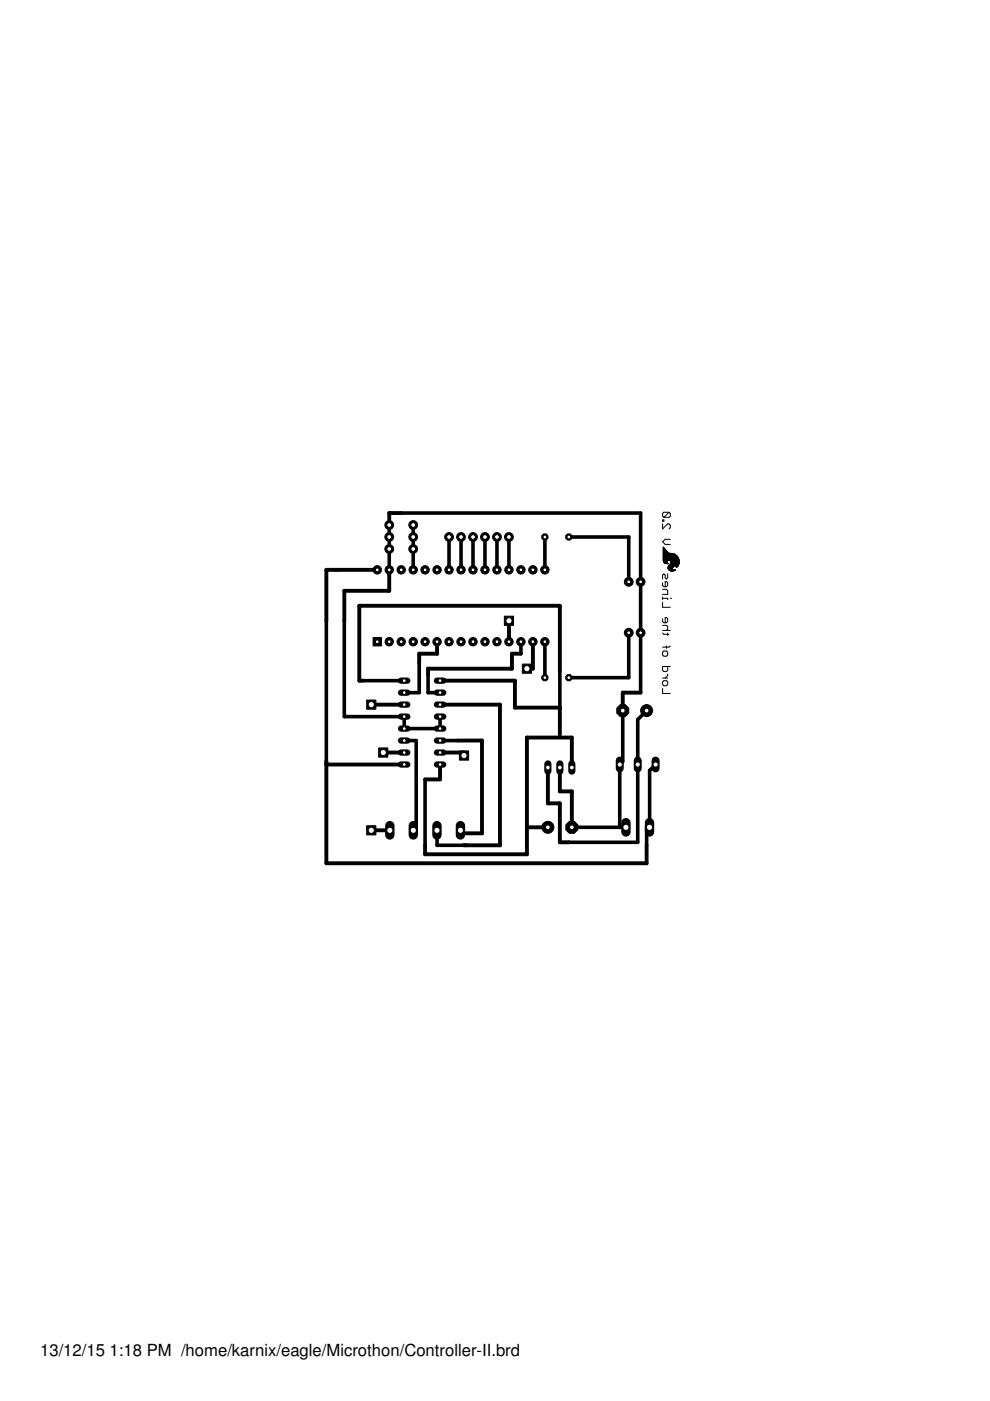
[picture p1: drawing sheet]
<svg xmlns="http://www.w3.org/2000/svg" width="210mm" height="297mm" viewBox="0 0 210 297" stroke-linecap="round" stroke-linejoin="round" font-family="sans-serif">
<defs><g id="words">
<g font-size="3.5">
<text x="8.5" y="287.5">13/12/15</text>
<text x="23.2" y="287.5">1:18 PM /home/karnix/eagle/Microthon/Controller-II.brd</text>
</g>
</g></defs>
<g fill="none" stroke="#000" stroke-width=".21">
<path d="M140.5 110.2h.3v.3h-.3zM140.5 111.1v1l1.1-1h.2l.3 .2v.6l-.3 .2M140.6 118.8l.1 .1M140.6 117.3h1.3M140.6 118.8h3.4M140.6 118.7h3.4M140.6 118.6h3.3M140.6 118.4h3.3M140.6 118.4h3.2M140.6 118.3h3.2M140.6 118.2l3.2 .1M140.6 118.2h3.1"/>
<path d="M140.6 118.1h3.1M140.6 118h3.1M140.6 118h3M140.6 117.9l3 .1M140.6 117.9h2.9M140.6 117.8h2.9M140.6 117.8h2.8M140.6 117.7l2.8 .1M140.6 117.7h2.7M140.6 117.6h2.6M140.6 117.6h2.5M140.6 117.5h2.5"/>
<path d="M140.6 117.5h2.4M140.6 117.4h2.3M140.6 117.3h1.9M140.6 117.3h1.2M140.6 117.2h1.1M140.6 117.1h1M140.6 117h.9M140.6 116.9h.8M140.6 116.8h.7M140.6 116.7h.6M140.6 116.6h.6M140.6 116.5l.5 .1"/>
<path d="M140.6 116.5h.4M140.6 116.4h.3M140.6 116.3h.3M140.6 116.3h.2M140.6 116.2h.2M140.6 116.1h.1M140.7 118.9h.9M140.7 118.9v.2M140.7 118.9h.8M140.7 119h.7M140.7 119.1l.1 .1M140.7 119.1h.7"/>
<path d="M140.7 116.1l-.1-.1v2.8M140.7 116.1l.1 .1M140.7 119.2h.7M140.8 119.2l.3 .3h.5M140.8 119.2h.6M140.8 116.2l.1 .1M140.8 119.3h.6M140.9 116.3l.1 .2M140.9 119.4h.6M141 116.5l.1 .1M141 119.4h.6M141.1 116.6l.7 .6"/>
<path d="M141.4 119.1v.1M141.4 119.2v.1M141.4 119.3h.1M141.4 119v.1M141.4 119.3l.1 .1M141.5 119.4h.1M141.5 118.9l-.1 .1M141.6 119.4l-.4 .1M141.8 120l-.1 .1M141.8 117.2l.1 .1M141.8 108.6h-1l-.3 .3v.5l.3 .3M141.8 108.6l.3 .3v.5l-.3 .3h-1"/>
<path d="M141.8 108.6l-1 1.1M141.9 117.3l1 .1M141.9 119.8l-.1 .2M141.9 119.8h1.9M141.9 119.7h2M142 119.7h1.9M142 118.9h2M142 118.9h.2M142 118.9h-.5M142.1 118.9h1.9M142.1 114.3h-1.1l-.5 .6 .5 .5h1.1M142.1 119.6h1.8"/>
<path d="M142.2 118.9v.1M142.2 119.5h1.8M142.2 118.9h1.8M142.2 119h1.8M142.2 119.5l-.3 .3M142.2 119.4h1.8M142.2 119l.1 .2M142.2 119.1h1.8M142.3 119.3l-.1 .2M142.3 119.2v.1M142.3 119.3h1.7M142.3 119.2h1.7"/>
<path d="M142.9 117.4l.3 .2M143.2 119.9l-.3 .1M143.2 119.9l.2 .2M143.2 117.6l.2 .2M143.4 117.8l.3 .3M143.7 118.1l.2 .4M143.8 119.9l-2 .1M143.8 119.8l-2 .1M143.8 119.8l-.1 .2M143.9 118.5l.1 .3M144 119.5l-.2 .3M144 118.8v.4"/>
<path d="M144 119.3h-1.7M144 119.2v.3M140.5 123.6v.5l.3 .3h.5l.3-.3v-.5l-.3-.3h-.3v1.1M140.5 126.6v.5M140.5 127.7v1.1h1.6M140.5 131.2v.6l.3 .2h.5l.3-.2v-.6l-.3-.3h-.3v1.1M140.5 124.9h.8l.3 .3v.8h-1.1M140.5 126.9h1.1v.2M140.5 132.6h.8l.3 .2v.6l-.3 .3M140.5 134.2l.3 .3h1M140.5 133.7h1.6M140.8 138h.5l.3 .3v.6l-.3 .2h-.5l-.3-.2v-.6z"/>
<path d="M141.3 136.9v.6M141.6 121.7v.8l-.3 .3-.3-.3v-.6l-.2-.2-.3 .2v.9M141.6 134.2v.5M141.6 120.5l.1 .1M141.6 120.3v.2M141.6 120.5h1M141.6 120.4h1M141.6 120.3h1M141.6 120.3h1.1M141.7 120.5h.9M141.7 120.2h1M141.7 120.6l.1 .2"/>
<path d="M141.7 120.1l-.1 .2M141.7 120.6h.9M141.7 120.1h1.1M141.7 120.7h1M141.7 120.1h1.2M141.8 120h1.2M141.8 120.8h.9M141.8 120.8l.2 .1M141.8 120.8h1M141.9 120.9h1.2M142 120.9l.4 .2 .6-.1M142 120.9h1"/>
<path d="M142.1 121h.9M142.1 136.9l-.3 .3h-1.3M142.1 126.9h.3M142.3 121.1h.4M142.6 120.4v.2M142.6 120.6h.1M142.6 120.4h.1M142.6 120.6v.1M142.6 120.7l.4 .2M142.6 120.3v.1M142.7 120.2l-.1 .1M142.8 120.1l-1.1 .1"/>
<path d="M142.9 120l-.2 .2M143.2 120.8l-.1 .1M143.2 120.8l-.2 .2M143.2 120.8l-1.3 .1M143.3 120h.4M143.4 120.1h.1M143.4 120.1h.3M143.4 120.1v.2M143.4 120.2h.1M143.6 120.1l-.2 .1M143.7 120l-.3 .3M140.5 145.9v1.1h1.6"/>
<path d="M140.5 143.8h1.1M140.8 144.3h.5l.3 .3v.5l-.3 .3h-.5l-.3-.3v-.5zM141.6 141.3v.8l-.3 .3h-.5l-.3-.3v-.8h1.6M141.6 142.9v.3l-.6 .6"/>
</g>
<g fill="none" stroke="#000" stroke-width=".76">
<path d="M82.5 111.3v10.8M85.1 108.8h50.7v38.1M87.6 111.3v9.5M95.2 113.9v6.9M97.7 113.9v6.9M100.3 113.9v6.9M102.8 113.9v6.9M105.4 113.9v6.9M107.9 113.9v6.9M115.5 113.9v6.9M120.6 113.9h12.7v9.5M69.2 131.6v30.5"/>
<path d="M73 131.6v20.3h12.7v2.6h7.6v-2.6M92.7 136.1v.6M110.4 136.1v2.5M115.5 136.1v7.6M133.3 134.2v9.5h-12.7M76.8 144.3h8.9M85.7 157h2.5v19h-.6M88.9 140.5v6.4h-3.2M90.8 143v3.9h2.5M93.3 157h3.8M118.7 142.4v7.6M132 150.7v10.8l-.6 .6v13.3"/>
<path d="M137.1 150.7l-1.9 1.9v26h-14.6M90.1 165.2v14M92.6 176h.1M92.7 176v3.2h6.3M97.1 176h.5M121.2 161.5v1.2M121.2 174.1v1.3h11.5M139 162.1l-1.3 1.3v12h-.6v3.8"/>
</g>
<g fill="none" stroke="#000" stroke-width=".83">
<path d="M85.1 108.8h-2.6v2.5M80 120.8h-10.8v10.8M82.5 121.5v3.8h-9.5v6.3M92.7 136.7v1.9h-3.8v1.9M107.9 131.6v4.5M110.4 138.6h-1.9v3.2h-17.7v1.2M113 136.1v5.7h-.6M78.7 149.4h7M81.3 159.6h4.4M93.3 144.3h15.9v5.7h9.5v5.7M93.3 159.6h5.1v.6M93.3 149.4h12.7v29.8h-7.6"/>
<path d="M97.1 157h5.1v19.7h-4.6v-.7M118.7 142.4v-14h-42.5v15.9h.6M135.8 146.9h-3.8v3.8M69.2 161.5v21.5h67.9v-3.8M69.2 162.1h16.5M78.7 176h4M93.3 162.1v3.1h-3.2M111.7 175.4h4.5M116.2 162.7v7.6h2.5v8.3h1.9M118.7 162.7v5.1h2.5v6.3M121.2 162.7v-6.3h-9.5v24.7h-21.6v-1.9"/>
</g>
<circle cx="137.1" cy="150.7" r="1.27" fill="#000" stroke="#000" stroke-width=".21"/>
<circle cx="137.1" cy="150.7" r=".51" fill="#fff" stroke="#000" stroke-width=".21"/>
<circle cx="132" cy="150.7" r="1.38" fill="#000" stroke="#000" stroke-width=".21"/>
<circle cx="132" cy="150.7" r=".51" fill="#fff" stroke="#000" stroke-width=".21"/>
<circle cx="116.2" cy="175.4" r="1.27" fill="#000" stroke="#000" stroke-width=".21"/>
<circle cx="116.2" cy="175.4" r=".51" fill="#fff" stroke="#000" stroke-width=".21"/>
<circle cx="121.2" cy="175.4" r="1.38" fill="#000" stroke="#000" stroke-width=".21"/>
<circle cx="121.2" cy="175.4" r=".51" fill="#fff" stroke="#000" stroke-width=".21"/>
<circle cx="133.3" cy="134.2" r=".93" fill="#000" stroke="#000" stroke-width=".21"/>
<circle cx="133.3" cy="134.2" r=".4" fill="#fff" stroke="#000" stroke-width=".21"/>
<circle cx="135.8" cy="134.2" r=".93" fill="#000" stroke="#000" stroke-width=".21"/>
<circle cx="135.8" cy="134.2" r=".4" fill="#fff" stroke="#000" stroke-width=".21"/>
<circle cx="133.3" cy="123.4" r=".93" fill="#000" stroke="#000" stroke-width=".21"/>
<circle cx="133.3" cy="123.4" r=".4" fill="#fff" stroke="#000" stroke-width=".21"/>
<circle cx="135.8" cy="123.4" r=".93" fill="#000" stroke="#000" stroke-width=".21"/>
<circle cx="135.8" cy="123.4" r=".4" fill="#fff" stroke="#000" stroke-width=".21"/>
<path d="M116.2 162v1.5" fill="none" stroke="#000" stroke-width="1.5"/>
<circle cx="116.2" cy="162.7" r=".51" fill="#fff" stroke="#000" stroke-width=".21"/>
<path d="M118.7 162v1.5" fill="none" stroke="#000" stroke-width="1.5"/>
<circle cx="118.7" cy="162.7" r=".51" fill="#fff" stroke="#000" stroke-width=".21"/>
<path d="M121.2 162v1.5" fill="none" stroke="#000" stroke-width="1.5"/>
<circle cx="121.2" cy="162.7" r=".51" fill="#fff" stroke="#000" stroke-width=".21"/>
<path d="M85 144.3h1.4" fill="none" stroke="#000" stroke-width="1.3"/>
<circle cx="85.7" cy="144.3" r=".4" fill="#fff" stroke="#000" stroke-width=".21"/>
<path d="M85 146.9h1.4" fill="none" stroke="#000" stroke-width="1.3"/>
<circle cx="85.7" cy="146.9" r=".4" fill="#fff" stroke="#000" stroke-width=".21"/>
<path d="M85 159.6h1.4" fill="none" stroke="#000" stroke-width="1.3"/>
<circle cx="85.7" cy="159.6" r=".4" fill="#fff" stroke="#000" stroke-width=".21"/>
<path d="M85 162.1h1.4" fill="none" stroke="#000" stroke-width="1.3"/>
<circle cx="85.7" cy="162.1" r=".4" fill="#fff" stroke="#000" stroke-width=".21"/>
<path d="M85 149.4h1.4" fill="none" stroke="#000" stroke-width="1.3"/>
<circle cx="85.7" cy="149.4" r=".4" fill="#fff" stroke="#000" stroke-width=".21"/>
<path d="M85 151.9h1.4" fill="none" stroke="#000" stroke-width="1.3"/>
<circle cx="85.7" cy="151.9" r=".4" fill="#fff" stroke="#000" stroke-width=".21"/>
<path d="M85 157h1.4" fill="none" stroke="#000" stroke-width="1.3"/>
<circle cx="85.7" cy="157" r=".4" fill="#fff" stroke="#000" stroke-width=".21"/>
<path d="M85 154.5h1.4" fill="none" stroke="#000" stroke-width="1.3"/>
<circle cx="85.7" cy="154.5" r=".4" fill="#fff" stroke="#000" stroke-width=".21"/>
<path d="M92.6 162.1h1.4" fill="none" stroke="#000" stroke-width="1.3"/>
<circle cx="93.3" cy="162.1" r=".4" fill="#fff" stroke="#000" stroke-width=".21"/>
<path d="M92.6 159.6h1.4" fill="none" stroke="#000" stroke-width="1.3"/>
<circle cx="93.3" cy="159.6" r=".4" fill="#fff" stroke="#000" stroke-width=".21"/>
<path d="M92.6 157h1.4" fill="none" stroke="#000" stroke-width="1.3"/>
<circle cx="93.3" cy="157" r=".4" fill="#fff" stroke="#000" stroke-width=".21"/>
<path d="M92.6 154.5h1.4" fill="none" stroke="#000" stroke-width="1.3"/>
<circle cx="93.3" cy="154.5" r=".4" fill="#fff" stroke="#000" stroke-width=".21"/>
<path d="M92.6 151.9h1.4" fill="none" stroke="#000" stroke-width="1.3"/>
<circle cx="93.3" cy="151.9" r=".4" fill="#fff" stroke="#000" stroke-width=".21"/>
<path d="M92.6 149.4h1.4" fill="none" stroke="#000" stroke-width="1.3"/>
<circle cx="93.3" cy="149.4" r=".4" fill="#fff" stroke="#000" stroke-width=".21"/>
<path d="M92.6 146.9h1.4" fill="none" stroke="#000" stroke-width="1.3"/>
<circle cx="93.3" cy="146.9" r=".4" fill="#fff" stroke="#000" stroke-width=".21"/>
<path d="M92.6 144.3h1.4" fill="none" stroke="#000" stroke-width="1.3"/>
<circle cx="93.3" cy="144.3" r=".4" fill="#fff" stroke="#000" stroke-width=".21"/>
<circle cx="87.6" cy="111.3" r=".93" fill="#000" stroke="#000" stroke-width=".21"/>
<circle cx="87.6" cy="111.3" r=".51" fill="#fff" stroke="#000" stroke-width=".21"/>
<circle cx="87.6" cy="113.9" r=".93" fill="#000" stroke="#000" stroke-width=".21"/>
<circle cx="87.6" cy="113.9" r=".51" fill="#fff" stroke="#000" stroke-width=".21"/>
<circle cx="87.6" cy="116.4" r=".93" fill="#000" stroke="#000" stroke-width=".21"/>
<circle cx="87.6" cy="116.4" r=".51" fill="#fff" stroke="#000" stroke-width=".21"/>
<circle cx="95.2" cy="113.9" r=".93" fill="#000" stroke="#000" stroke-width=".21"/>
<circle cx="95.2" cy="113.9" r=".51" fill="#fff" stroke="#000" stroke-width=".21"/>
<circle cx="97.7" cy="113.9" r=".93" fill="#000" stroke="#000" stroke-width=".21"/>
<circle cx="97.7" cy="113.9" r=".51" fill="#fff" stroke="#000" stroke-width=".21"/>
<circle cx="100.3" cy="113.9" r=".93" fill="#000" stroke="#000" stroke-width=".21"/>
<circle cx="100.3" cy="113.9" r=".51" fill="#fff" stroke="#000" stroke-width=".21"/>
<circle cx="102.8" cy="113.9" r=".93" fill="#000" stroke="#000" stroke-width=".21"/>
<circle cx="102.8" cy="113.9" r=".51" fill="#fff" stroke="#000" stroke-width=".21"/>
<circle cx="105.4" cy="113.9" r=".93" fill="#000" stroke="#000" stroke-width=".21"/>
<circle cx="105.4" cy="113.9" r=".51" fill="#fff" stroke="#000" stroke-width=".21"/>
<circle cx="107.9" cy="113.9" r=".93" fill="#000" stroke="#000" stroke-width=".21"/>
<circle cx="107.9" cy="113.9" r=".51" fill="#fff" stroke="#000" stroke-width=".21"/>
<circle cx="82.5" cy="111.3" r=".93" fill="#000" stroke="#000" stroke-width=".21"/>
<circle cx="82.5" cy="111.3" r=".51" fill="#fff" stroke="#000" stroke-width=".21"/>
<circle cx="82.5" cy="113.9" r=".93" fill="#000" stroke="#000" stroke-width=".21"/>
<circle cx="82.5" cy="113.9" r=".51" fill="#fff" stroke="#000" stroke-width=".21"/>
<circle cx="82.5" cy="116.4" r=".93" fill="#000" stroke="#000" stroke-width=".21"/>
<circle cx="82.5" cy="116.4" r=".51" fill="#fff" stroke="#000" stroke-width=".21"/>
<path d="M137.7 174.4v2" fill="none" stroke="#000" stroke-width="2"/>
<circle cx="137.7" cy="175.4" r=".66" fill="#fff" stroke="#000" stroke-width=".21"/>
<path d="M132.7 174.4v2" fill="none" stroke="#000" stroke-width="2"/>
<circle cx="132.7" cy="175.4" r=".66" fill="#fff" stroke="#000" stroke-width=".21"/>
<circle cx="115.5" cy="143.7" r=".71" fill="#000" stroke="#000" stroke-width=".21"/>
<circle cx="115.5" cy="143.7" r=".4" fill="#fff" stroke="#000" stroke-width=".21"/>
<circle cx="120.6" cy="143.7" r=".71" fill="#000" stroke="#000" stroke-width=".21"/>
<circle cx="120.6" cy="143.7" r=".4" fill="#fff" stroke="#000" stroke-width=".21"/>
<circle cx="120.6" cy="113.9" r=".71" fill="#000" stroke="#000" stroke-width=".21"/>
<circle cx="120.6" cy="113.9" r=".4" fill="#fff" stroke="#000" stroke-width=".21"/>
<circle cx="115.5" cy="113.9" r=".71" fill="#000" stroke="#000" stroke-width=".21"/>
<circle cx="115.5" cy="113.9" r=".4" fill="#fff" stroke="#000" stroke-width=".21"/>
<path d="M131.4 161.2v1.7" fill="none" stroke="#000" stroke-width="1.7"/>
<circle cx="131.4" cy="162.1" r=".55" fill="#fff" stroke="#000" stroke-width=".21"/>
<path d="M135.2 161.2v1.7" fill="none" stroke="#000" stroke-width="1.7"/>
<circle cx="135.2" cy="162.1" r=".55" fill="#fff" stroke="#000" stroke-width=".21"/>
<path d="M139 161.2v1.7" fill="none" stroke="#000" stroke-width="1.7"/>
<circle cx="139" cy="162.1" r=".55" fill="#fff" stroke="#000" stroke-width=".21"/>
<path d="M79.1 135.2h1.8v1.7h-1.8z" fill="#000" stroke="#000" stroke-width=".21"/>
<circle cx="80" cy="136.1" r=".4" fill="#fff" stroke="#000" stroke-width=".21"/>
<circle cx="82.5" cy="136.1" r=".89" fill="#000" stroke="#000" stroke-width=".21"/>
<circle cx="82.5" cy="136.1" r=".4" fill="#fff" stroke="#000" stroke-width=".21"/>
<circle cx="85.1" cy="136.1" r=".89" fill="#000" stroke="#000" stroke-width=".21"/>
<circle cx="85.1" cy="136.1" r=".4" fill="#fff" stroke="#000" stroke-width=".21"/>
<circle cx="87.6" cy="136.1" r=".89" fill="#000" stroke="#000" stroke-width=".21"/>
<circle cx="87.6" cy="136.1" r=".4" fill="#fff" stroke="#000" stroke-width=".21"/>
<circle cx="90.1" cy="136.1" r=".89" fill="#000" stroke="#000" stroke-width=".21"/>
<circle cx="90.1" cy="136.1" r=".4" fill="#fff" stroke="#000" stroke-width=".21"/>
<circle cx="92.7" cy="136.1" r=".89" fill="#000" stroke="#000" stroke-width=".21"/>
<circle cx="92.7" cy="136.1" r=".4" fill="#fff" stroke="#000" stroke-width=".21"/>
<circle cx="95.2" cy="136.1" r=".89" fill="#000" stroke="#000" stroke-width=".21"/>
<circle cx="95.2" cy="136.1" r=".4" fill="#fff" stroke="#000" stroke-width=".21"/>
<circle cx="97.7" cy="136.1" r=".89" fill="#000" stroke="#000" stroke-width=".21"/>
<circle cx="97.7" cy="136.1" r=".4" fill="#fff" stroke="#000" stroke-width=".21"/>
<circle cx="100.3" cy="136.1" r=".89" fill="#000" stroke="#000" stroke-width=".21"/>
<circle cx="100.3" cy="136.1" r=".4" fill="#fff" stroke="#000" stroke-width=".21"/>
<circle cx="102.8" cy="136.1" r=".89" fill="#000" stroke="#000" stroke-width=".21"/>
<circle cx="102.8" cy="136.1" r=".4" fill="#fff" stroke="#000" stroke-width=".21"/>
<circle cx="105.4" cy="136.1" r=".89" fill="#000" stroke="#000" stroke-width=".21"/>
<circle cx="105.4" cy="136.1" r=".4" fill="#fff" stroke="#000" stroke-width=".21"/>
<circle cx="107.9" cy="136.1" r=".89" fill="#000" stroke="#000" stroke-width=".21"/>
<circle cx="107.9" cy="136.1" r=".4" fill="#fff" stroke="#000" stroke-width=".21"/>
<circle cx="110.4" cy="136.1" r=".89" fill="#000" stroke="#000" stroke-width=".21"/>
<circle cx="110.4" cy="136.1" r=".4" fill="#fff" stroke="#000" stroke-width=".21"/>
<circle cx="113" cy="136.1" r=".89" fill="#000" stroke="#000" stroke-width=".21"/>
<circle cx="113" cy="136.1" r=".4" fill="#fff" stroke="#000" stroke-width=".21"/>
<circle cx="115.5" cy="136.1" r=".89" fill="#000" stroke="#000" stroke-width=".21"/>
<circle cx="115.5" cy="136.1" r=".4" fill="#fff" stroke="#000" stroke-width=".21"/>
<circle cx="80" cy="120.8" r=".89" fill="#000" stroke="#000" stroke-width=".21"/>
<circle cx="80" cy="120.8" r=".4" fill="#fff" stroke="#000" stroke-width=".21"/>
<circle cx="82.5" cy="120.8" r=".89" fill="#000" stroke="#000" stroke-width=".21"/>
<circle cx="82.5" cy="120.8" r=".4" fill="#fff" stroke="#000" stroke-width=".21"/>
<circle cx="85.1" cy="120.8" r=".89" fill="#000" stroke="#000" stroke-width=".21"/>
<circle cx="85.1" cy="120.8" r=".4" fill="#fff" stroke="#000" stroke-width=".21"/>
<circle cx="87.6" cy="120.8" r=".89" fill="#000" stroke="#000" stroke-width=".21"/>
<circle cx="87.6" cy="120.8" r=".4" fill="#fff" stroke="#000" stroke-width=".21"/>
<circle cx="90.1" cy="120.8" r=".89" fill="#000" stroke="#000" stroke-width=".21"/>
<circle cx="90.1" cy="120.8" r=".4" fill="#fff" stroke="#000" stroke-width=".21"/>
<circle cx="92.7" cy="120.8" r=".89" fill="#000" stroke="#000" stroke-width=".21"/>
<circle cx="92.7" cy="120.8" r=".4" fill="#fff" stroke="#000" stroke-width=".21"/>
<circle cx="95.2" cy="120.8" r=".89" fill="#000" stroke="#000" stroke-width=".21"/>
<circle cx="95.2" cy="120.8" r=".4" fill="#fff" stroke="#000" stroke-width=".21"/>
<circle cx="97.7" cy="120.8" r=".89" fill="#000" stroke="#000" stroke-width=".21"/>
<circle cx="97.7" cy="120.8" r=".4" fill="#fff" stroke="#000" stroke-width=".21"/>
<circle cx="100.3" cy="120.8" r=".89" fill="#000" stroke="#000" stroke-width=".21"/>
<circle cx="100.3" cy="120.8" r=".4" fill="#fff" stroke="#000" stroke-width=".21"/>
<circle cx="102.8" cy="120.8" r=".89" fill="#000" stroke="#000" stroke-width=".21"/>
<circle cx="102.8" cy="120.8" r=".4" fill="#fff" stroke="#000" stroke-width=".21"/>
<circle cx="105.4" cy="120.8" r=".89" fill="#000" stroke="#000" stroke-width=".21"/>
<circle cx="105.4" cy="120.8" r=".4" fill="#fff" stroke="#000" stroke-width=".21"/>
<circle cx="107.9" cy="120.8" r=".89" fill="#000" stroke="#000" stroke-width=".21"/>
<circle cx="107.9" cy="120.8" r=".4" fill="#fff" stroke="#000" stroke-width=".21"/>
<circle cx="110.4" cy="120.8" r=".89" fill="#000" stroke="#000" stroke-width=".21"/>
<circle cx="110.4" cy="120.8" r=".4" fill="#fff" stroke="#000" stroke-width=".21"/>
<circle cx="113" cy="120.8" r=".89" fill="#000" stroke="#000" stroke-width=".21"/>
<circle cx="113" cy="120.8" r=".4" fill="#fff" stroke="#000" stroke-width=".21"/>
<circle cx="115.5" cy="120.8" r=".89" fill="#000" stroke="#000" stroke-width=".21"/>
<circle cx="115.5" cy="120.8" r=".4" fill="#fff" stroke="#000" stroke-width=".21"/>
<path d="M82.7 175v2" fill="none" stroke="#000" stroke-width="2"/>
<circle cx="82.7" cy="176" r=".66" fill="#fff" stroke="#000" stroke-width=".21"/>
<path d="M87.6 175v2" fill="none" stroke="#000" stroke-width="2"/>
<circle cx="87.6" cy="176" r=".66" fill="#fff" stroke="#000" stroke-width=".21"/>
<path d="M92.6 175v2" fill="none" stroke="#000" stroke-width="2"/>
<circle cx="92.6" cy="176" r=".66" fill="#fff" stroke="#000" stroke-width=".21"/>
<path d="M97.6 175v2" fill="none" stroke="#000" stroke-width="2"/>
<circle cx="97.6" cy="176" r=".66" fill="#fff" stroke="#000" stroke-width=".21"/>
<path d="M77.7 175.1h2v1.9h-2z" fill="#000" stroke="#000" stroke-width=".21"/>
<circle cx="78.7" cy="176" r=".66" fill="#fff" stroke="#000" stroke-width=".21"/>
<path d="M77.7 148.4h2v2h-2z" fill="#000" stroke="#000" stroke-width=".21"/>
<circle cx="78.7" cy="149.4" r=".66" fill="#fff" stroke="#000" stroke-width=".21"/>
<path d="M97.4 159.2h2v2h-2z" fill="#000" stroke="#000" stroke-width=".21"/>
<circle cx="98.4" cy="160.2" r=".66" fill="#fff" stroke="#000" stroke-width=".21"/>
<path d="M110.7 140.8h2v1.9h-2z" fill="#000" stroke="#000" stroke-width=".21"/>
<circle cx="111.7" cy="141.8" r=".66" fill="#fff" stroke="#000" stroke-width=".21"/>
<path d="M80.3 158.6h1.9v1.9h-1.9z" fill="#000" stroke="#000" stroke-width=".21"/>
<circle cx="81.3" cy="159.6" r=".66" fill="#fff" stroke="#000" stroke-width=".21"/>
<path d="M106.9 130.6h2v2h-2z" fill="#000" stroke="#000" stroke-width=".21"/>
<circle cx="107.9" cy="131.6" r=".66" fill="#fff" stroke="#000" stroke-width=".21"/>
<use href="#words"/>
</svg>
